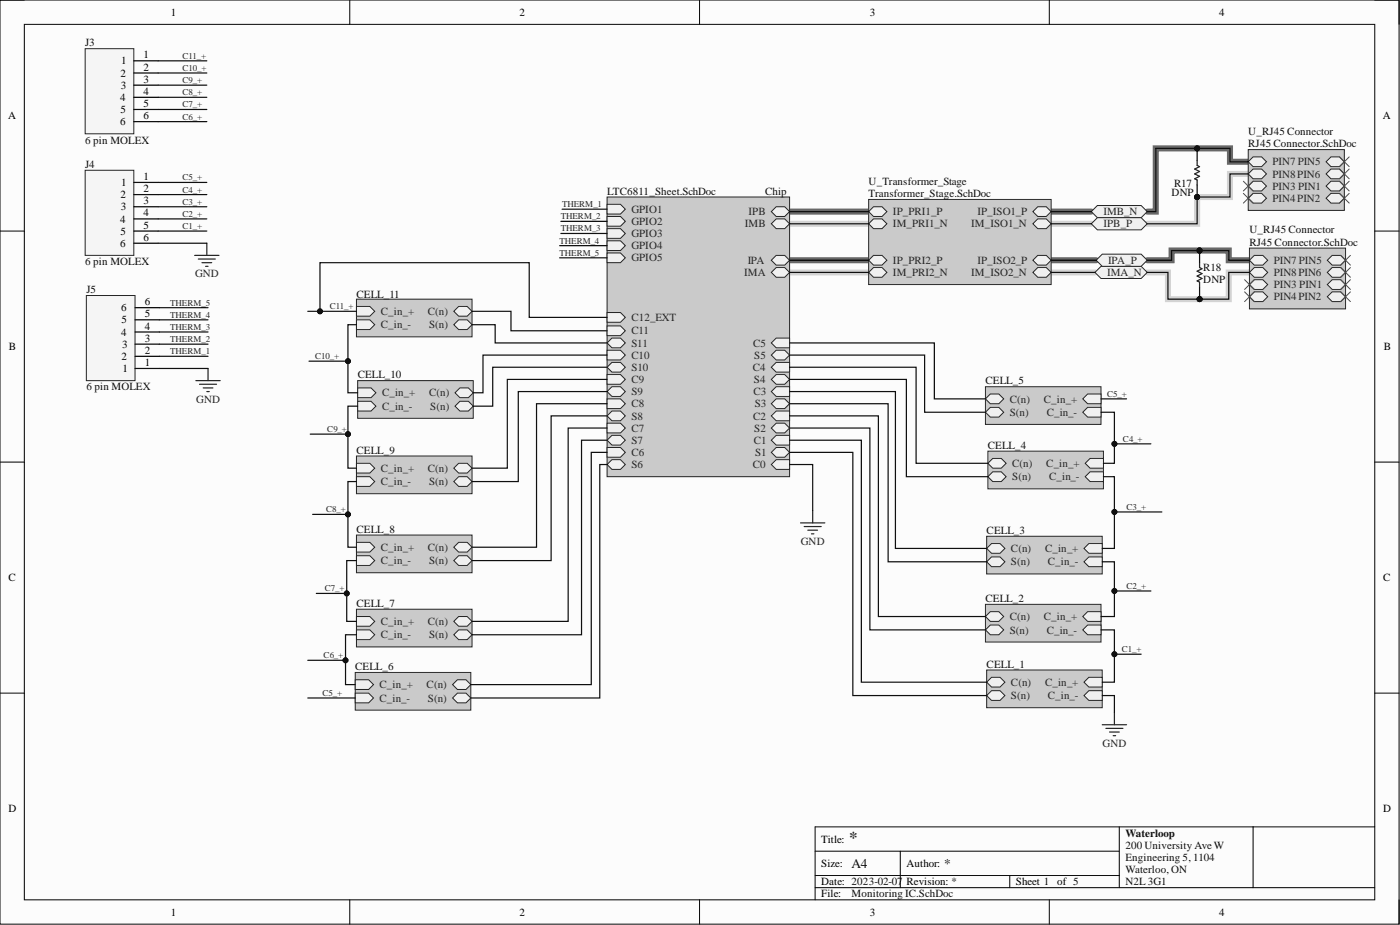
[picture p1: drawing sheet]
<svg xmlns="http://www.w3.org/2000/svg" width="292mm" height="193mm" viewBox="0 0 292 193" stroke-linecap="round" stroke-linejoin="round" font-family="sans-serif">
<defs><g id="words">
<text font-size="3.5" fill="#262626" x="177.2" y="175.8">*</text>
<g font-size="2.8" fill="#0e0e0e">
<text x="177.7" y="181">A4</text>
<text x="197" y="181">*</text>
</g>
<g font-size="2.3">
<text x="35.6" y="3.3">1</text>
<text x="108.4" y="3.3">2</text>
<text x="181.5" y="3.3">3</text>
<text x="254.3" y="3.3">4</text>
<text x="25.1" y="16">2</text>
<text x="25.3" y="13.5">1</text>
<text x="30" y="12.2">1</text>
<text x="30" y="14.7">2</text>
<text x="30" y="17.3">3</text>
<text x="25" y="21.1">4</text>
<text x="25.1" y="23.6">5</text>
<text x="25.2" y="18.5">3</text>
<text x="30" y="19.8">4</text>
<text x="30" y="22.3">5</text>
<text x="1.7" y="24.9">A</text>
<text x="25" y="26.1">6</text>
<text x="30" y="24.9">6</text>
<text x="288.5" y="24.9">A</text>
<text x="25.1" y="41.4">2</text>
<text x="25.3" y="38.8">1</text>
<text x="30" y="37.6">1</text>
<text x="30" y="40.1">2</text>
<text x="25" y="46.4">4</text>
<text x="25.2" y="43.9">3</text>
<text x="30" y="42.6">3</text>
<text x="30" y="45.2">4</text>
<text x="30" y="47.7">5</text>
<text x="25" y="51.5">6</text>
<text x="25.1" y="49">5</text>
<text x="30" y="50.2">6</text>
<text x="25.3" y="64.9">6</text>
<text x="30.2" y="63.7">6</text>
<text x="25.3" y="70">4</text>
<text x="25.4" y="67.5">5</text>
<text x="30.2" y="71.3">3</text>
<text x="30.2" y="68.8">4</text>
<text x="30.2" y="66.2">5</text>
<text x="1.9" y="73.1">B</text>
<text x="25.4" y="75.1">2</text>
<text x="25.5" y="72.6">3</text>
<text x="25.6" y="77.6">1</text>
<text x="30.2" y="76.4">1</text>
<text x="30.2" y="73.8">2</text>
<text x="288.7" y="73.1">B</text>
<text x="1.8" y="121.3">C</text>
<text x="288.6" y="121.3">C</text>
<text x="1.8" y="169.5">D</text>
<text x="288.6" y="169.5">D</text>
<text x="171.3" y="175.8">Title:</text>
<text x="171.3" y="180.9">Size:</text>
<text x="171.3" y="184.7">Date: 2023-02-07</text>
<text x="189.1" y="180.9">Author:</text>
<text x="189.1" y="184.7">Revision: *</text>
<text x="212" y="184.7">Sheet 1</text>
<text x="220.6" y="184.7">of 5</text>
<text x="35.6" y="191">1</text>
<text x="108.4" y="191">2</text>
<text x="171.3" y="187.2">File:</text>
<text x="181.5" y="191">3</text>
<text x="254.3" y="191">4</text>
</g>
<g font-size="2.3" fill="#0e0e0e">
<text x="17.8" y="9.6">J3</text>
<text x="17.8" y="29.9">6 pin MOLEX</text>
<text x="260.4" y="28.2">U_RJ45 Connector</text>
<text x="17.8" y="35">J4</text>
<text x="260.4" y="30.7">RJ45 Connector.SchDoc</text>
<text x="126.7" y="40.6">LTC6811_Sheet.SchDoc</text>
<text x="159.7" y="40.6">Chip</text>
<text x="181.2" y="38.6">U_Transformer_Stage</text>
<text x="181.2" y="41.1">Transformer_Stage.SchDoc</text>
<text x="244.4" y="40.8">DNP</text>
<text x="245" y="39.1">R17</text>
<text x="260.7" y="48.7">U_RJ45 Connector</text>
<text x="260.7" y="51.2">RJ45 Connector.SchDoc</text>
<text x="17.8" y="55.3">6 pin MOLEX</text>
<text x="251" y="59.1">DNP</text>
<text x="251" y="56.6">R18</text>
<text x="18" y="61.1">J5</text>
<text x="74.4" y="62.2">CELL_11</text>
<text x="18" y="81.4">6 pin MOLEX</text>
<text x="74.6" y="78.9">CELL_10</text>
<text x="205.6" y="80.2">CELL_5</text>
<text x="74.4" y="94.6">CELL_9</text>
<text x="206.1" y="93.6">CELL_4</text>
<text x="74.4" y="111.1">CELL_8</text>
<text x="205.9" y="111.4">CELL_3</text>
<text x="205.6" y="125.6">CELL_2</text>
<text x="74.4" y="126.6">CELL_7</text>
<text x="74.1" y="139.8">CELL_6</text>
<text x="205.9" y="139.3">CELL_1</text>
<text x="234.8" y="174.5">Waterloop</text>
<text x="234.8" y="177.1">200 University Ave W</text>
<text x="234.8" y="179.6">Engineering 5, 1104</text>
<text x="234.8" y="182.1">Waterloo, ON</text>
<text x="234.8" y="184.7">N2L3G1</text>
<text x="177.7" y="187.2">Monitoring IC.SchDoc</text>
</g>
<g font-size="2.3" fill="#262626">
<text x="265.5" y="34.5">PIN7 PIN5</text>
<text x="265.5" y="39.6">PIN3 PIN1</text>
<text x="265.5" y="37">PIN8PIN6</text>
<text x="131.7" y="44.4">GPIO1</text>
<text x="131.7" y="46.9">GPIO2</text>
<text x="155.4" y="47.4">IMB</text>
<text x="156.2" y="44.9">IPB</text>
<text x="186.3" y="44.9">IP_PRI1_P</text>
<text x="186.3" y="47.4">IM_PRI1_N</text>
<text x="202.6" y="47.4">IM_ISO1_N</text>
<text x="203.9" y="44.9">IP_ISO1_P</text>
<text x="230.2" y="44.9">IMB_N</text>
<text x="230.2" y="47.4">IPB_P</text>
<text x="265.5" y="42.1">PIN4PIN2</text>
<text x="131.7" y="49.5">GPIO3</text>
<text x="131.7" y="52">GPIO4</text>
<text x="40.7" y="57.8">GND</text>
<text x="131.7" y="54.5">GPIO5</text>
<text x="155.3" y="57.6">IMA</text>
<text x="156" y="55.1">IPA</text>
<text x="186.3" y="55.1">IP_PRI2_P</text>
<text x="186.3" y="57.6">IM_PRI2_N</text>
<text x="202.6" y="57.6">IM_ISO2_N</text>
<text x="203.9" y="55.1">IP_ISO2_P</text>
<text x="231" y="57.6">IMA_N</text>
<text x="231.2" y="55.1">IPA_P</text>
<text x="265.8" y="55.1">PIN7 PIN5</text>
<text x="265.8" y="57.6">PIN8PIN6</text>
<text x="79.5" y="65.7">C_in_+</text>
<text x="89.3" y="65.7">C(n)</text>
<text x="265.8" y="60.1">PIN3 PIN1</text>
<text x="265.8" y="62.7">PIN4PIN2</text>
<text x="79.5" y="68.5">C_in_-</text>
<text x="89.5" y="68.5">S(n)</text>
<text x="131.7" y="69.8">C11</text>
<text x="131.7" y="67">C12_EXT</text>
<text x="131.7" y="74.8">C10</text>
<text x="131.7" y="77.4">S10</text>
<text x="131.7" y="72.3">S11</text>
<text x="157" y="77.4">C4</text>
<text x="157.1" y="72.3">C5</text>
<text x="157.4" y="74.8">S5</text>
<text x="41" y="84">GND</text>
<text x="79.7" y="82.7">C_in_+</text>
<text x="89.5" y="82.7">C(n)</text>
<text x="131.7" y="79.9">C9</text>
<text x="131.7" y="82.4">S9</text>
<text x="157.2" y="82.4">C3</text>
<text x="157.3" y="79.9">S4</text>
<text x="210.7" y="84">C(n)</text>
<text x="217.8" y="84">C_in_+</text>
<text x="79.7" y="85.5">C_in_-</text>
<text x="89.8" y="85.5">S(n)</text>
<text x="131.7" y="85">C8</text>
<text x="131.7" y="87.5">S8</text>
<text x="157.1" y="87.5">C2</text>
<text x="157.5" y="85">S3</text>
<text x="210.7" y="86.8">S(n)</text>
<text x="218.4" y="86.8">C_in_-</text>
<text x="131.7" y="95.1">C6</text>
<text x="131.7" y="90.1">C7</text>
<text x="131.7" y="92.6">S7</text>
<text x="157.3" y="92.6">C1</text>
<text x="157.4" y="90.1">S2</text>
<text x="157.5" y="95.1">S1</text>
<text x="79.5" y="98.4">C_in_+</text>
<text x="79.5" y="101.2">C_in_-</text>
<text x="89.3" y="98.4">C(n)</text>
<text x="89.5" y="101.2">S(n)</text>
<text x="131.7" y="97.7">S6</text>
<text x="157" y="97.7">C0</text>
<text x="211.2" y="100.2">S(n)</text>
<text x="211.2" y="97.4">C(n)</text>
<text x="218.3" y="97.4">C_in_+</text>
<text x="218.9" y="100.2">C_in_-</text>
<text x="167.1" y="113.6">GND</text>
<text x="79.5" y="114.9">C_in_+</text>
<text x="79.5" y="117.7">C_in_-</text>
<text x="89.3" y="114.9">C(n)</text>
<text x="89.5" y="117.7">S(n)</text>
<text x="210.9" y="118">S(n)</text>
<text x="210.9" y="115.2">C(n)</text>
<text x="218" y="115.2">C_in_+</text>
<text x="218.6" y="118">C_in_-</text>
<text x="79.5" y="130.4">C_in_+</text>
<text x="89.3" y="130.4">C(n)</text>
<text x="210.7" y="129.4">C(n)</text>
<text x="217.8" y="129.4">C_in_+</text>
<text x="79.5" y="133.2">C_in_-</text>
<text x="89.5" y="133.2">S(n)</text>
<text x="210.7" y="132.2">S(n)</text>
<text x="218.4" y="132.2">C_in_-</text>
<text x="79.2" y="143.6">C_in_+</text>
<text x="89" y="143.6">C(n)</text>
<text x="210.9" y="143.1">C(n)</text>
<text x="218" y="143.1">C_in_+</text>
<text x="79.2" y="146.4">C_in_-</text>
<text x="89.3" y="146.4">S(n)</text>
<text x="210.9" y="145.9">S(n)</text>
<text x="218.6" y="145.9">C_in_-</text>
<text x="230.1" y="155.8">GND</text>
</g>
<g font-size="1.9" fill="#262626">
<text x="38.1" y="17.3">C9_+</text>
<text x="38.1" y="12.3">C11_+</text>
<text x="38.1" y="14.8">C10_+</text>
<text x="38.1" y="22.4">C7_+</text>
<text x="38.1" y="19.9">C8_+</text>
<text x="38.1" y="25">C6_+</text>
<text x="38.1" y="40.2">C4_+</text>
<text x="38.1" y="37.6">C5_+</text>
<text x="38.1" y="47.8">C1_+</text>
<text x="38.1" y="45.2">C2_+</text>
<text x="38.1" y="42.7">C3_+</text>
<text x="117" y="45.8">THERM_2</text>
<text x="117.3" y="43.2">THERM_1</text>
<text x="116.8" y="50.8">THERM_4</text>
<text x="116.8" y="53.4">THERM_5</text>
<text x="117" y="48.3">THERM_3</text>
<text x="35.5" y="63.8">THERM_5</text>
<text x="68.8" y="64.5">C11_+</text>
<text x="35.5" y="71.4">THERM_2</text>
<text x="35.5" y="68.8">THERM_3</text>
<text x="35.5" y="66.3">THERM_4</text>
<text x="35.5" y="73.9">THERM_1</text>
<text x="65.7" y="74.9">C10_+</text>
<text x="231" y="82.8">C5_+</text>
<text x="68.3" y="90.1">C9_+</text>
<text x="234.3" y="92.2">C4_+</text>
<text x="68" y="106.9">C8_+</text>
<text x="235.1" y="106.4">C3_+</text>
<text x="67.8" y="123.4">C7_+</text>
<text x="235.1" y="122.9">C2_+</text>
<text x="67.5" y="137.3">C6_+</text>
<text x="234" y="136.1">C1_+</text>
<text x="67.3" y="145.2">C5_+</text>
</g>
</g></defs>
<path d="M0 0h291.9v192.8h-291.9z" fill-rule="evenodd" fill="#fcfcfc"/>
<path d="M0 0h291.9v192.8h-291.9z" fill="none" stroke="#000" stroke-width=".21"/>
<path d="M5.1 5.1h281.7v182.6h-281.7z" fill-rule="evenodd" fill="#fcfcfc"/>
<g fill="none" stroke="#000" stroke-width=".21">
<path d="M0 0h5.1M5.1 5.1h281.7v182.6h-281.7zM73 0v5.1M146 0v5.1M218.9 0v5.1M286.8 0h5.1v5.1M0 48.2h5.1M286.8 48.2h5.1M0 96.4h5.1M286.8 96.4h5.1M0 144.6h5.1M286.8 144.6h5.1"/>
<path d="M170.1 177.6h63.4M187.8 177.6v7.6M233.5 172.5v12.7M261.4 172.5v12.7M286.8 172.5h-116.7v15.2M73 187.7v5.1M146 187.7v5.1M170.1 185.2h116.7M170.1 182.6h63.4M210.7 182.6v2.6M218.9 187.7v5.1M291.9 187.7v5.1"/>
</g>
<path d="M260.4 36.3h-3.8v4.8h-6.8v5.6h-10.4M164.7 46.7h16.5M164.7 56.8h16.5M219.3 46.7h8.4M219.3 56.8h9.2M239.4 56.8h4.3v5.6h12.7v-5.6h4.3" fill="none" stroke="#d3d3d3" stroke-width="1.3"/>
<path d="M260.4 33.7h-3.8v-2.7h-15.5v13.1h-1.7M164.7 54.3h16.5M164.7 44.1h16.5M219.3 54.3h9.4M219.3 44.1h8.4M239.4 54.3h5v-2h12v2h4.3" fill="none" stroke="#686868" stroke-width="1.3"/>
<path d="M126.7 41.1h38v58.3h-38z" fill-rule="evenodd" fill="#cacaca"/>
<path d="M126.7 41.1h38v58.3h-38z" fill="none" stroke="#262626" stroke-width=".21"/>
<path d="M160.9 44.1l1-1h1.8l1 1-1 1.1h-1.8z" fill-rule="evenodd" fill="#f0f0f0"/>
<path d="M160.9 44.1l1-1h1.8l1 1-1 1.1h-1.8z" fill="none" stroke="#262626" stroke-width=".21"/>
<path d="M160.9 46.7l1-1h1.8l1 1-1 1h-1.8z" fill-rule="evenodd" fill="#f0f0f0"/>
<path d="M160.9 46.7l1-1h1.8l1 1-1 1h-1.8z" fill="none" stroke="#262626" stroke-width=".21"/>
<path d="M160.9 54.3l1-1h1.8l1 1-1 1h-1.8z" fill-rule="evenodd" fill="#f0f0f0"/>
<path d="M160.9 54.3l1-1h1.8l1 1-1 1h-1.8z" fill="none" stroke="#262626" stroke-width=".21"/>
<path d="M160.9 56.8l1-1h1.8l1 1-1 1h-1.8z" fill-rule="evenodd" fill="#f0f0f0"/>
<path d="M160.9 56.8l1-1h1.8l1 1-1 1h-1.8z" fill="none" stroke="#262626" stroke-width=".21"/>
<path d="M160.9 96.9l1-1h2.8v2h-2.8z" fill-rule="evenodd" fill="#f0f0f0"/>
<path d="M160.9 96.9l1-1h2.8v2h-2.8z" fill="none" stroke="#262626" stroke-width=".21"/>
<path d="M160.9 91.8l1-1h2.8v2h-2.8z" fill-rule="evenodd" fill="#f0f0f0"/>
<path d="M160.9 91.8l1-1h2.8v2h-2.8z" fill="none" stroke="#262626" stroke-width=".21"/>
<path d="M160.9 86.8l1-1.1h2.8v2.1h-2.8z" fill-rule="evenodd" fill="#f0f0f0"/>
<path d="M160.9 86.8l1-1.1h2.8v2.1h-2.8z" fill="none" stroke="#262626" stroke-width=".21"/>
<path d="M160.9 81.7l1-1h2.8v2h-2.8z" fill-rule="evenodd" fill="#f0f0f0"/>
<path d="M160.9 81.7l1-1h2.8v2h-2.8z" fill="none" stroke="#262626" stroke-width=".21"/>
<path d="M160.9 76.6l1-1h2.8v2h-2.8z" fill-rule="evenodd" fill="#f0f0f0"/>
<path d="M160.9 76.6l1-1h2.8v2h-2.8z" fill="none" stroke="#262626" stroke-width=".21"/>
<path d="M160.9 71.5l1-1h2.8v2.1h-2.8z" fill-rule="evenodd" fill="#f0f0f0"/>
<path d="M160.9 71.5l1-1h2.8v2.1h-2.8z" fill="none" stroke="#262626" stroke-width=".21"/>
<path d="M126.7 93.4h2.8l1 1-1 1h-2.8z" fill-rule="evenodd" fill="#f0f0f0"/>
<path d="M126.7 93.4h2.8l1 1-1 1h-2.8z" fill="none" stroke="#262626" stroke-width=".21"/>
<path d="M126.7 88.3h2.8l1 1-1 1h-2.8z" fill-rule="evenodd" fill="#f0f0f0"/>
<path d="M126.7 88.3h2.8l1 1-1 1h-2.8z" fill="none" stroke="#262626" stroke-width=".21"/>
<path d="M126.7 83.2h2.8l1 1-1 1h-2.8z" fill-rule="evenodd" fill="#f0f0f0"/>
<path d="M126.7 83.2h2.8l1 1-1 1h-2.8z" fill="none" stroke="#262626" stroke-width=".21"/>
<path d="M126.7 78.1h2.8l1 1.1-1 1h-2.8z" fill-rule="evenodd" fill="#f0f0f0"/>
<path d="M126.7 78.1h2.8l1 1.1-1 1h-2.8z" fill="none" stroke="#262626" stroke-width=".21"/>
<path d="M126.7 73.1h2.8l1 1-1 1h-2.8z" fill-rule="evenodd" fill="#f0f0f0"/>
<path d="M126.7 73.1h2.8l1 1-1 1h-2.8z" fill="none" stroke="#262626" stroke-width=".21"/>
<path d="M126.7 68h2.8l1 1-1 1h-2.8z" fill-rule="evenodd" fill="#f0f0f0"/>
<path d="M126.7 68h2.8l1 1-1 1h-2.8z" fill="none" stroke="#262626" stroke-width=".21"/>
<path d="M160.9 94.4l1-1h1.8l1 1-1 1h-1.8z" fill-rule="evenodd" fill="#f0f0f0"/>
<path d="M160.9 94.4l1-1h1.8l1 1-1 1h-1.8z" fill="none" stroke="#262626" stroke-width=".21"/>
<path d="M160.9 89.3l1-1h1.8l1 1-1 1h-1.8z" fill-rule="evenodd" fill="#f0f0f0"/>
<path d="M160.9 89.3l1-1h1.8l1 1-1 1h-1.8z" fill="none" stroke="#262626" stroke-width=".21"/>
<path d="M160.9 84.2l1-1h1.8l1 1-1 1h-1.8z" fill-rule="evenodd" fill="#f0f0f0"/>
<path d="M160.9 84.2l1-1h1.8l1 1-1 1h-1.8z" fill="none" stroke="#262626" stroke-width=".21"/>
<path d="M160.9 79.2l1-1.1h1.8l1 1.1-1 1h-1.8z" fill-rule="evenodd" fill="#f0f0f0"/>
<path d="M160.9 79.2l1-1.1h1.8l1 1.1-1 1h-1.8z" fill="none" stroke="#262626" stroke-width=".21"/>
<path d="M160.9 74.1l1-1h1.8l1 1-1 1h-1.8z" fill-rule="evenodd" fill="#f0f0f0"/>
<path d="M160.9 74.1l1-1h1.8l1 1-1 1h-1.8z" fill="none" stroke="#262626" stroke-width=".21"/>
<path d="M126.7 96.9l1-1h1.8l1 1-1 1h-1.8z" fill-rule="evenodd" fill="#f0f0f0"/>
<path d="M126.7 96.9l1-1h1.8l1 1-1 1h-1.8z" fill="none" stroke="#262626" stroke-width=".21"/>
<path d="M126.7 91.8l1-1h1.8l1 1-1 1h-1.8z" fill-rule="evenodd" fill="#f0f0f0"/>
<path d="M126.7 91.8l1-1h1.8l1 1-1 1h-1.8z" fill="none" stroke="#262626" stroke-width=".21"/>
<path d="M126.7 86.8l1-1.1h1.8l1 1.1-1 1h-1.8z" fill-rule="evenodd" fill="#f0f0f0"/>
<path d="M126.7 86.8l1-1.1h1.8l1 1.1-1 1h-1.8z" fill="none" stroke="#262626" stroke-width=".21"/>
<path d="M126.7 81.7l1-1h1.8l1 1-1 1h-1.8z" fill-rule="evenodd" fill="#f0f0f0"/>
<path d="M126.7 81.7l1-1h1.8l1 1-1 1h-1.8z" fill="none" stroke="#262626" stroke-width=".21"/>
<path d="M126.7 76.6l1-1h1.8l1 1-1 1h-1.8z" fill-rule="evenodd" fill="#f0f0f0"/>
<path d="M126.7 76.6l1-1h1.8l1 1-1 1h-1.8z" fill="none" stroke="#262626" stroke-width=".21"/>
<path d="M126.7 71.5l1-1h1.8l1 1-1 1.1h-1.8z" fill-rule="evenodd" fill="#f0f0f0"/>
<path d="M126.7 71.5l1-1h1.8l1 1-1 1.1h-1.8z" fill="none" stroke="#262626" stroke-width=".21"/>
<path d="M126.7 42.6h2.8l1 1-1 1.1h-2.8z" fill-rule="evenodd" fill="#f0f0f0"/>
<path d="M126.7 42.6h2.8l1 1-1 1.1h-2.8z" fill="none" stroke="#262626" stroke-width=".21"/>
<path d="M126.7 45.2h2.8l1 1-1 1h-2.8z" fill-rule="evenodd" fill="#f0f0f0"/>
<path d="M126.7 45.2h2.8l1 1-1 1h-2.8z" fill="none" stroke="#262626" stroke-width=".21"/>
<path d="M126.7 47.7h2.8l1 1-1 1h-2.8z" fill-rule="evenodd" fill="#f0f0f0"/>
<path d="M126.7 47.7h2.8l1 1-1 1h-2.8z" fill="none" stroke="#262626" stroke-width=".21"/>
<path d="M126.7 50.2h2.8l1 1-1 1.1h-2.8z" fill-rule="evenodd" fill="#f0f0f0"/>
<path d="M126.7 50.2h2.8l1 1-1 1.1h-2.8z" fill="none" stroke="#262626" stroke-width=".21"/>
<path d="M126.7 52.8h2.8l1 1-1 1h-2.8z" fill-rule="evenodd" fill="#f0f0f0"/>
<path d="M126.7 52.8h2.8l1 1-1 1h-2.8z" fill="none" stroke="#262626" stroke-width=".21"/>
<path d="M126.7 65.2h2.8l1 1-1 1h-2.8z" fill-rule="evenodd" fill="#f0f0f0"/>
<path d="M126.7 65.2h2.8l1 1-1 1h-2.8z" fill="none" stroke="#262626" stroke-width=".21"/>
<path d="M228.5 56.8l1.2-1.2h8.4l1.3 1.2-1.3 1.3h-8.4z" fill-rule="evenodd" fill="#f0f0f0"/>
<path d="M228.5 56.8l1.2-1.2h8.4l1.3 1.2-1.3 1.3h-8.4z" fill="none" stroke="#262626" stroke-width=".21"/>
<path d="M228.7 54.3l1.3-1.3h8.1l1.3 1.3-1.3 1.3h-8.1z" fill-rule="evenodd" fill="#f0f0f0"/>
<path d="M228.7 54.3l1.3-1.3h8.1l1.3 1.3-1.3 1.3h-8.1z" fill="none" stroke="#262626" stroke-width=".21"/>
<path d="M40.6 53.3h5.1M41.4 54h3.5M42.1 54.8h2.1M42.9 55.6h.5M43.2 50.7v2.6M40.9 79.4h5M43.4 76.9v2.5M41.6 80.2h3.6M42.4 80.9h2M43.2 81.7h.5" fill="none" stroke="#262626" stroke-width=".25"/>
<path d="M227.7 44.1l1.3-1.2h9.1l1.3 1.2-1.3 1.3h-9.1z" fill-rule="evenodd" fill="#f0f0f0"/>
<path d="M227.7 44.1l1.3-1.2h9.1l1.3 1.2-1.3 1.3h-9.1z" fill="none" stroke="#262626" stroke-width=".21"/>
<path d="M227.7 46.7l1.3-1.3h9.1l1.3 1.3-1.3 1.3h-9.1z" fill-rule="evenodd" fill="#f0f0f0"/>
<path d="M227.7 46.7l1.3-1.3h9.1l1.3 1.3-1.3 1.3h-9.1z" fill="none" stroke="#262626" stroke-width=".21"/>
<path d="M18 61.6h10.2v17.8h-10.2z" fill-rule="evenodd" fill="#f5f5f5"/>
<path d="M18 61.6h10.2v17.8h-10.2z" fill="none" stroke="#262626" stroke-width=".21"/>
<path d="M28.2 76.9h5.1M28.2 74.3h5.1M28.2 71.8h5.1M28.2 69.3h5.1M28.2 66.7h5.1M28.2 64.2h5.1" fill="none" stroke="#000" stroke-width=".25"/>
<path d="M17.8 35.5h10.1v17.8h-10.1z" fill-rule="evenodd" fill="#f5f5f5"/>
<path d="M17.8 35.5h10.1v17.8h-10.1z" fill="none" stroke="#262626" stroke-width=".21"/>
<path d="M27.9 38.1h5.1M27.9 40.6h5.1M27.9 43.1h5.1M27.9 45.7h5.1M27.9 48.2h5.1M27.9 50.7h5.1" fill="none" stroke="#000" stroke-width=".25"/>
<path d="M17.8 10.2h10.1v17.7h-10.1z" fill-rule="evenodd" fill="#f5f5f5"/>
<path d="M17.8 10.2h10.1v17.7h-10.1z" fill="none" stroke="#262626" stroke-width=".21"/>
<path d="M27.9 12.7h5.1M27.9 15.2h5.1M27.9 17.8h5.1M27.9 20.3h5.1M27.9 22.8h5.1M27.9 25.4h5.1" fill="none" stroke="#000" stroke-width=".25"/>
<path d="M260.7 51.8h20v12.6h-20z" fill-rule="evenodd" fill="#cacaca"/>
<path d="M260.7 51.8h20v12.6h-20z" fill="none" stroke="#262626" stroke-width=".21"/>
<path d="M276.9 59.4l1-1h1.8l1 1-1 1h-1.8z" fill-rule="evenodd" fill="#f0f0f0"/>
<path d="M276.9 59.4l1-1h1.8l1 1-1 1h-1.8z" fill="none" stroke="#262626" stroke-width=".21"/>
<path d="M276.9 61.9l1-1h1.8l1 1-1 1h-1.8z" fill-rule="evenodd" fill="#f0f0f0"/>
<path d="M276.9 61.9l1-1h1.8l1 1-1 1h-1.8z" fill="none" stroke="#262626" stroke-width=".21"/>
<path d="M260.7 59.4l1-1h1.8l1 1-1 1h-1.8z" fill-rule="evenodd" fill="#f0f0f0"/>
<path d="M260.7 59.4l1-1h1.8l1 1-1 1h-1.8z" fill="none" stroke="#262626" stroke-width=".21"/>
<path d="M260.7 61.9l1-1h1.8l1 1-1 1h-1.8z" fill-rule="evenodd" fill="#f0f0f0"/>
<path d="M260.7 61.9l1-1h1.8l1 1-1 1h-1.8z" fill="none" stroke="#262626" stroke-width=".21"/>
<path d="M276.9 54.3l1-1h1.8l1 1-1 1h-1.8z" fill-rule="evenodd" fill="#f0f0f0"/>
<path d="M276.9 54.3l1-1h1.8l1 1-1 1h-1.8z" fill="none" stroke="#262626" stroke-width=".21"/>
<path d="M276.9 56.8l1-1h1.8l1 1-1 1h-1.8z" fill-rule="evenodd" fill="#f0f0f0"/>
<path d="M276.9 56.8l1-1h1.8l1 1-1 1h-1.8z" fill="none" stroke="#262626" stroke-width=".21"/>
<path d="M260.7 54.3l1-1h1.8l1 1-1 1h-1.8z" fill-rule="evenodd" fill="#f0f0f0"/>
<path d="M260.7 54.3l1-1h1.8l1 1-1 1h-1.8z" fill="none" stroke="#262626" stroke-width=".21"/>
<path d="M260.7 56.8l1-1h1.8l1 1-1 1h-1.8z" fill-rule="evenodd" fill="#f0f0f0"/>
<path d="M260.7 56.8l1-1h1.8l1 1-1 1h-1.8z" fill="none" stroke="#262626" stroke-width=".21"/>
<path d="M259.7 58.4l2 2M261.7 58.4l-2 2M279.7 58.4l2.1 2M279.7 53.3l2.1 2M279.7 55.8l2.1 2M281.8 58.4l-2.1 2M281.8 53.3l-2.1 2M281.8 55.8l-2.1 2M279.7 60.9l2.1 2M281.8 60.9l-2.1 2" fill="none" stroke="#4c4c4c" stroke-width=".21"/>
<circle cx="249.8" cy="31" r=".51" fill="#0e0e0e"/>
<circle cx="249.8" cy="31" r=".51" fill="none" stroke="#0e0e0e" stroke-width=".21"/>
<circle cx="249.8" cy="41.1" r=".51" fill="#0e0e0e"/>
<circle cx="249.8" cy="41.1" r=".51" fill="none" stroke="#0e0e0e" stroke-width=".21"/>
<path d="M249.8 31v2.5" fill="none" stroke="#000" stroke-width=".25"/>
<circle cx="249.8" cy="31" r=".51" fill="#0e0e0e"/>
<circle cx="249.8" cy="31" r=".51" fill="none" stroke="#0e0e0e" stroke-width=".21"/>
<path d="M249.8 38.6v2.5" fill="none" stroke="#000" stroke-width=".25"/>
<circle cx="249.8" cy="41.1" r=".51" fill="#0e0e0e"/>
<circle cx="249.8" cy="41.1" r=".51" fill="none" stroke="#0e0e0e" stroke-width=".21"/>
<path d="M249.8 33.5v1l.5 .3-1 .5 1 .5-1 .5 1 .5-1 .5 .5 .3v1" fill="none" stroke="#1c1c1c" stroke-width=".25"/>
<path d="M74.4 62.4h24.1v7.9h-24.1z" fill-rule="evenodd" fill="#cacaca"/>
<path d="M74.4 62.4h24.1v7.9h-24.1z" fill="none" stroke="#262626" stroke-width=".21"/>
<path d="M94.7 67.7l1-1h1.8l1 1-1 1.1h-1.8z" fill-rule="evenodd" fill="#f0f0f0"/>
<path d="M94.7 67.7l1-1h1.8l1 1-1 1.1h-1.8z" fill="none" stroke="#262626" stroke-width=".21"/>
<path d="M94.7 64.9l1-1h1.8l1 1-1 1.1h-1.8z" fill-rule="evenodd" fill="#f0f0f0"/>
<path d="M94.7 64.9l1-1h1.8l1 1-1 1.1h-1.8z" fill="none" stroke="#262626" stroke-width=".21"/>
<path d="M74.4 63.9h2.8l1 1-1 1.1h-2.8z" fill-rule="evenodd" fill="#f0f0f0"/>
<path d="M74.4 63.9h2.8l1 1-1 1.1h-2.8z" fill="none" stroke="#262626" stroke-width=".21"/>
<path d="M74.4 66.7h2.8l1 1-1 1.1h-2.8z" fill-rule="evenodd" fill="#f0f0f0"/>
<path d="M74.4 66.7h2.8l1 1-1 1.1h-2.8z" fill="none" stroke="#262626" stroke-width=".21"/>
<path d="M230 151.2h5.1M230.7 152h3.6M231.5 152.7h2M232.3 153.5h.5M232.5 148.7v2.5" fill="none" stroke="#262626" stroke-width=".25"/>
<path d="M259.7 60.9l2 2M261.7 60.9l-2 2" fill="none" stroke="#4c4c4c" stroke-width=".21"/>
<path d="M74.6 79.4h24.1v7.9h-24.1z" fill-rule="evenodd" fill="#cacaca"/>
<path d="M74.6 79.4h24.1v7.9h-24.1z" fill="none" stroke="#262626" stroke-width=".21"/>
<path d="M94.9 84.7l1-1h1.8l1 1-1 1h-1.8z" fill-rule="evenodd" fill="#f0f0f0"/>
<path d="M94.9 84.7l1-1h1.8l1 1-1 1h-1.8z" fill="none" stroke="#262626" stroke-width=".21"/>
<path d="M94.9 81.9l1-1h1.8l1 1-1 1.1h-1.8z" fill-rule="evenodd" fill="#f0f0f0"/>
<path d="M94.9 81.9l1-1h1.8l1 1-1 1.1h-1.8z" fill="none" stroke="#262626" stroke-width=".21"/>
<path d="M74.6 80.9h2.8l1 1-1 1.1h-2.8z" fill-rule="evenodd" fill="#f0f0f0"/>
<path d="M74.6 80.9h2.8l1 1-1 1.1h-2.8z" fill="none" stroke="#262626" stroke-width=".21"/>
<path d="M74.6 83.7h2.8l1 1-1 1h-2.8z" fill-rule="evenodd" fill="#f0f0f0"/>
<path d="M74.6 83.7h2.8l1 1-1 1h-2.8z" fill="none" stroke="#262626" stroke-width=".21"/>
<path d="M74.4 95.1h24.1v7.9h-24.1z" fill-rule="evenodd" fill="#cacaca"/>
<path d="M74.4 95.1h24.1v7.9h-24.1z" fill="none" stroke="#262626" stroke-width=".21"/>
<path d="M94.7 100.5l1-1.1h1.8l1 1.1-1 1h-1.8z" fill-rule="evenodd" fill="#f0f0f0"/>
<path d="M94.7 100.5l1-1.1h1.8l1 1.1-1 1h-1.8z" fill="none" stroke="#262626" stroke-width=".21"/>
<path d="M94.7 97.7l1-1h1.8l1 1-1 1h-1.8z" fill-rule="evenodd" fill="#f0f0f0"/>
<path d="M94.7 97.7l1-1h1.8l1 1-1 1h-1.8z" fill="none" stroke="#262626" stroke-width=".21"/>
<path d="M74.4 96.7h2.8l1 1-1 1h-2.8z" fill-rule="evenodd" fill="#f0f0f0"/>
<path d="M74.4 96.7h2.8l1 1-1 1h-2.8z" fill="none" stroke="#262626" stroke-width=".21"/>
<path d="M74.4 99.4h2.8l1 1.1-1 1h-2.8z" fill-rule="evenodd" fill="#f0f0f0"/>
<path d="M74.4 99.4h2.8l1 1.1-1 1h-2.8z" fill="none" stroke="#262626" stroke-width=".21"/>
<path d="M74.4 111.6h24.1v7.9h-24.1z" fill-rule="evenodd" fill="#cacaca"/>
<path d="M74.4 111.6h24.1v7.9h-24.1z" fill="none" stroke="#262626" stroke-width=".21"/>
<path d="M94.7 116.9l1-1h1.8l1 1-1 1.1h-1.8z" fill-rule="evenodd" fill="#f0f0f0"/>
<path d="M94.7 116.9l1-1h1.8l1 1-1 1.1h-1.8z" fill="none" stroke="#262626" stroke-width=".21"/>
<path d="M94.7 114.2l1-1.1h1.8l1 1.1-1 1h-1.8z" fill-rule="evenodd" fill="#f0f0f0"/>
<path d="M94.7 114.2l1-1.1h1.8l1 1.1-1 1h-1.8z" fill="none" stroke="#262626" stroke-width=".21"/>
<path d="M74.4 113.1h2.8l1 1.1-1 1h-2.8z" fill-rule="evenodd" fill="#f0f0f0"/>
<path d="M74.4 113.1h2.8l1 1.1-1 1h-2.8z" fill="none" stroke="#262626" stroke-width=".21"/>
<path d="M74.4 115.9h2.8l1 1-1 1.1h-2.8z" fill-rule="evenodd" fill="#f0f0f0"/>
<path d="M74.4 115.9h2.8l1 1-1 1.1h-2.8z" fill="none" stroke="#262626" stroke-width=".21"/>
<path d="M74.4 127.1h24.1v7.9h-24.1z" fill-rule="evenodd" fill="#cacaca"/>
<path d="M74.4 127.1h24.1v7.9h-24.1z" fill="none" stroke="#262626" stroke-width=".21"/>
<path d="M94.7 132.4l1-1h1.8l1 1-1 1h-1.8z" fill-rule="evenodd" fill="#f0f0f0"/>
<path d="M94.7 132.4l1-1h1.8l1 1-1 1h-1.8z" fill="none" stroke="#262626" stroke-width=".21"/>
<path d="M94.7 129.6l1-1h1.8l1 1-1 1h-1.8z" fill-rule="evenodd" fill="#f0f0f0"/>
<path d="M94.7 129.6l1-1h1.8l1 1-1 1h-1.8z" fill="none" stroke="#262626" stroke-width=".21"/>
<path d="M74.4 128.6h2.8l1 1-1 1h-2.8z" fill-rule="evenodd" fill="#f0f0f0"/>
<path d="M74.4 128.6h2.8l1 1-1 1h-2.8z" fill="none" stroke="#262626" stroke-width=".21"/>
<path d="M74.4 131.4h2.8l1 1-1 1h-2.8z" fill-rule="evenodd" fill="#f0f0f0"/>
<path d="M74.4 131.4h2.8l1 1-1 1h-2.8z" fill="none" stroke="#262626" stroke-width=".21"/>
<path d="M205.6 80.7h24.1v7.8h-24.1z" fill-rule="evenodd" fill="#cacaca"/>
<path d="M205.6 80.7h24.1v7.8h-24.1z" fill="none" stroke="#262626" stroke-width=".21"/>
<path d="M205.6 86l1-1h1.8l1 1-1 1h-1.8z" fill-rule="evenodd" fill="#f0f0f0"/>
<path d="M205.6 86l1-1h1.8l1 1-1 1h-1.8z" fill="none" stroke="#262626" stroke-width=".21"/>
<path d="M205.6 83.2l1-1h1.8l1 1-1 1h-1.8z" fill-rule="evenodd" fill="#f0f0f0"/>
<path d="M205.6 83.2l1-1h1.8l1 1-1 1h-1.8z" fill="none" stroke="#262626" stroke-width=".21"/>
<path d="M225.9 83.2l1-1h2.8v2h-2.8z" fill-rule="evenodd" fill="#f0f0f0"/>
<path d="M225.9 83.2l1-1h2.8v2h-2.8z" fill="none" stroke="#262626" stroke-width=".21"/>
<path d="M225.9 86l1-1h2.8v2h-2.8z" fill-rule="evenodd" fill="#f0f0f0"/>
<path d="M225.9 86l1-1h2.8v2h-2.8z" fill="none" stroke="#262626" stroke-width=".21"/>
<path d="M206.1 94.1h24.1v7.9h-24.1z" fill-rule="evenodd" fill="#cacaca"/>
<path d="M206.1 94.1h24.1v7.9h-24.1z" fill="none" stroke="#262626" stroke-width=".21"/>
<path d="M206.1 99.4l1-1h1.8l1 1-1 1.1h-1.8z" fill-rule="evenodd" fill="#f0f0f0"/>
<path d="M206.1 99.4l1-1h1.8l1 1-1 1.1h-1.8z" fill="none" stroke="#262626" stroke-width=".21"/>
<path d="M206.1 96.7l1-1.1h1.8l1 1.1-1 1h-1.8z" fill-rule="evenodd" fill="#f0f0f0"/>
<path d="M206.1 96.7l1-1.1h1.8l1 1.1-1 1h-1.8z" fill="none" stroke="#262626" stroke-width=".21"/>
<path d="M226.4 96.7l1-1.1h2.8v2.1h-2.8z" fill-rule="evenodd" fill="#f0f0f0"/>
<path d="M226.4 96.7l1-1.1h2.8v2.1h-2.8z" fill="none" stroke="#262626" stroke-width=".21"/>
<path d="M226.4 99.4l1-1h2.8v2.1h-2.8z" fill-rule="evenodd" fill="#f0f0f0"/>
<path d="M226.4 99.4l1-1h2.8v2.1h-2.8z" fill="none" stroke="#262626" stroke-width=".21"/>
<path d="M205.9 111.9h24.1v7.8h-24.1z" fill-rule="evenodd" fill="#cacaca"/>
<path d="M205.9 111.9h24.1v7.8h-24.1z" fill="none" stroke="#262626" stroke-width=".21"/>
<path d="M205.9 117.2l1-1h1.8l1 1-1 1h-1.8z" fill-rule="evenodd" fill="#f0f0f0"/>
<path d="M205.9 117.2l1-1h1.8l1 1-1 1h-1.8z" fill="none" stroke="#262626" stroke-width=".21"/>
<path d="M205.9 114.4l1-1h1.8l1 1-1 1h-1.8z" fill-rule="evenodd" fill="#f0f0f0"/>
<path d="M205.9 114.4l1-1h1.8l1 1-1 1h-1.8z" fill="none" stroke="#262626" stroke-width=".21"/>
<path d="M226.2 114.4l1-1h2.8v2h-2.8z" fill-rule="evenodd" fill="#f0f0f0"/>
<path d="M226.2 114.4l1-1h2.8v2h-2.8z" fill="none" stroke="#262626" stroke-width=".21"/>
<path d="M226.2 117.2l1-1h2.8v2h-2.8z" fill-rule="evenodd" fill="#f0f0f0"/>
<path d="M226.2 117.2l1-1h2.8v2h-2.8z" fill="none" stroke="#262626" stroke-width=".21"/>
<path d="M205.6 126.1h24.1v7.8h-24.1z" fill-rule="evenodd" fill="#cacaca"/>
<path d="M205.6 126.1h24.1v7.8h-24.1z" fill="none" stroke="#262626" stroke-width=".21"/>
<path d="M205.6 131.4l1-1h1.8l1 1-1 1h-1.8z" fill-rule="evenodd" fill="#f0f0f0"/>
<path d="M205.6 131.4l1-1h1.8l1 1-1 1h-1.8z" fill="none" stroke="#262626" stroke-width=".21"/>
<path d="M205.6 128.6l1-1h1.8l1 1-1 1h-1.8z" fill-rule="evenodd" fill="#f0f0f0"/>
<path d="M205.6 128.6l1-1h1.8l1 1-1 1h-1.8z" fill="none" stroke="#262626" stroke-width=".21"/>
<path d="M225.9 128.6l1-1h2.8v2h-2.8z" fill-rule="evenodd" fill="#f0f0f0"/>
<path d="M225.9 128.6l1-1h2.8v2h-2.8z" fill="none" stroke="#262626" stroke-width=".21"/>
<path d="M225.9 131.4l1-1h2.8v2h-2.8z" fill-rule="evenodd" fill="#f0f0f0"/>
<path d="M225.9 131.4l1-1h2.8v2h-2.8z" fill="none" stroke="#262626" stroke-width=".21"/>
<path d="M205.9 139.8h24.1v7.8h-24.1z" fill-rule="evenodd" fill="#cacaca"/>
<path d="M205.9 139.8h24.1v7.8h-24.1z" fill="none" stroke="#262626" stroke-width=".21"/>
<path d="M205.9 145.1l1-1h1.8l1 1-1 1h-1.8z" fill-rule="evenodd" fill="#f0f0f0"/>
<path d="M205.9 145.1l1-1h1.8l1 1-1 1h-1.8z" fill="none" stroke="#262626" stroke-width=".21"/>
<path d="M205.9 142.3l1-1h1.8l1 1-1 1h-1.8z" fill-rule="evenodd" fill="#f0f0f0"/>
<path d="M205.9 142.3l1-1h1.8l1 1-1 1h-1.8z" fill="none" stroke="#262626" stroke-width=".21"/>
<path d="M226.2 142.3l1-1h2.8v2h-2.8z" fill-rule="evenodd" fill="#f0f0f0"/>
<path d="M226.2 142.3l1-1h2.8v2h-2.8z" fill="none" stroke="#262626" stroke-width=".21"/>
<path d="M226.2 145.1l1-1h2.8v2h-2.8z" fill-rule="evenodd" fill="#f0f0f0"/>
<path d="M226.2 145.1l1-1h2.8v2h-2.8z" fill="none" stroke="#262626" stroke-width=".21"/>
<path d="M74.1 140.3h24.1v7.8h-24.1z" fill-rule="evenodd" fill="#cacaca"/>
<path d="M74.1 140.3h24.1v7.8h-24.1z" fill="none" stroke="#262626" stroke-width=".21"/>
<path d="M94.4 145.6l1-1h1.8l1 1-1 1h-1.8z" fill-rule="evenodd" fill="#f0f0f0"/>
<path d="M94.4 145.6l1-1h1.8l1 1-1 1h-1.8z" fill="none" stroke="#262626" stroke-width=".21"/>
<path d="M94.4 142.8l1-1h1.8l1 1-1 1h-1.8z" fill-rule="evenodd" fill="#f0f0f0"/>
<path d="M94.4 142.8l1-1h1.8l1 1-1 1h-1.8z" fill="none" stroke="#262626" stroke-width=".21"/>
<path d="M74.1 141.8h2.8l1 1-1 1h-2.8z" fill-rule="evenodd" fill="#f0f0f0"/>
<path d="M74.1 141.8h2.8l1 1-1 1h-2.8z" fill="none" stroke="#262626" stroke-width=".21"/>
<path d="M74.1 144.6h2.8l1 1-1 1h-2.8z" fill-rule="evenodd" fill="#f0f0f0"/>
<path d="M74.1 144.6h2.8l1 1-1 1h-2.8z" fill="none" stroke="#262626" stroke-width=".21"/>
<path d="M167 109.1h5.1M167.8 109.8h3.5M168.5 110.6h2.1M169.3 111.4h.5M169.6 106.5v2.6" fill="none" stroke="#262626" stroke-width=".25"/>
<path d="M260.4 31.2h20.1v12.7h-20.1z" fill-rule="evenodd" fill="#cacaca"/>
<path d="M260.4 31.2h20.1v12.7h-20.1z" fill="none" stroke="#262626" stroke-width=".21"/>
<path d="M276.7 38.8l1-1h1.8l1 1-1 1h-1.8z" fill-rule="evenodd" fill="#f0f0f0"/>
<path d="M276.7 38.8l1-1h1.8l1 1-1 1h-1.8z" fill="none" stroke="#262626" stroke-width=".21"/>
<path d="M276.7 41.4l1-1.1h1.8l1 1.1-1 1h-1.8z" fill-rule="evenodd" fill="#f0f0f0"/>
<path d="M276.7 41.4l1-1.1h1.8l1 1.1-1 1h-1.8z" fill="none" stroke="#262626" stroke-width=".21"/>
<path d="M260.4 38.8l1-1h1.8l1 1-1 1h-1.8z" fill-rule="evenodd" fill="#f0f0f0"/>
<path d="M260.4 38.8l1-1h1.8l1 1-1 1h-1.8z" fill="none" stroke="#262626" stroke-width=".21"/>
<path d="M260.4 41.4l1-1.1h1.8l1 1.1-1 1h-1.8z" fill-rule="evenodd" fill="#f0f0f0"/>
<path d="M260.4 41.4l1-1.1h1.8l1 1.1-1 1h-1.8z" fill="none" stroke="#262626" stroke-width=".21"/>
<path d="M276.7 33.7l1-1h1.8l1 1-1 1.1h-1.8z" fill-rule="evenodd" fill="#f0f0f0"/>
<path d="M276.7 33.7l1-1h1.8l1 1-1 1.1h-1.8z" fill="none" stroke="#262626" stroke-width=".21"/>
<path d="M276.7 36.3l1-1h1.8l1 1-1 1h-1.8z" fill-rule="evenodd" fill="#f0f0f0"/>
<path d="M276.7 36.3l1-1h1.8l1 1-1 1h-1.8z" fill="none" stroke="#262626" stroke-width=".21"/>
<path d="M260.4 33.7l1-1h1.8l1 1-1 1.1h-1.8z" fill-rule="evenodd" fill="#f0f0f0"/>
<path d="M260.4 33.7l1-1h1.8l1 1-1 1.1h-1.8z" fill="none" stroke="#262626" stroke-width=".21"/>
<path d="M260.4 36.3l1-1h1.8l1 1-1 1h-1.8z" fill-rule="evenodd" fill="#f0f0f0"/>
<path d="M260.4 36.3l1-1h1.8l1 1-1 1h-1.8z" fill="none" stroke="#262626" stroke-width=".21"/>
<path d="M259.4 37.8l2 2M261.4 37.8l-2 2M279.5 37.8l2 2M279.5 32.7l2 2.1M279.5 35.3l2 2M281.5 37.8l-2 2M281.5 32.7l-2 2.1M281.5 35.3l-2 2M259.4 40.3l2 2.1M261.4 40.3l-2 2.1M279.5 40.3l2 2.1M281.5 40.3l-2 2.1" fill="none" stroke="#4c4c4c" stroke-width=".21"/>
<path d="M181.2 41.6h38.1v17.8h-38.1z" fill-rule="evenodd" fill="#cacaca"/>
<path d="M181.2 41.6h38.1v17.8h-38.1z" fill="none" stroke="#262626" stroke-width=".21"/>
<path d="M181.2 44.1l1.1-1h1.7l1 1-1 1.1h-1.7z" fill-rule="evenodd" fill="#f0f0f0"/>
<path d="M181.2 44.1l1.1-1h1.7l1 1-1 1.1h-1.7z" fill="none" stroke="#262626" stroke-width=".21"/>
<path d="M181.2 46.7l1.1-1h1.7l1 1-1 1h-1.7z" fill-rule="evenodd" fill="#f0f0f0"/>
<path d="M181.2 46.7l1.1-1h1.7l1 1-1 1h-1.7z" fill="none" stroke="#262626" stroke-width=".21"/>
<path d="M215.5 44.1l1-1h1.8l1 1-1 1.1h-1.8z" fill-rule="evenodd" fill="#f0f0f0"/>
<path d="M215.5 44.1l1-1h1.8l1 1-1 1.1h-1.8z" fill="none" stroke="#262626" stroke-width=".21"/>
<path d="M215.5 46.7l1-1h1.8l1 1-1 1h-1.8z" fill-rule="evenodd" fill="#f0f0f0"/>
<path d="M215.5 46.7l1-1h1.8l1 1-1 1h-1.8z" fill="none" stroke="#262626" stroke-width=".21"/>
<path d="M181.2 54.3l1.1-1h1.7l1 1-1 1h-1.7z" fill-rule="evenodd" fill="#f0f0f0"/>
<path d="M181.2 54.3l1.1-1h1.7l1 1-1 1h-1.7z" fill="none" stroke="#262626" stroke-width=".21"/>
<path d="M181.2 56.8l1.1-1h1.7l1 1-1 1h-1.7z" fill-rule="evenodd" fill="#f0f0f0"/>
<path d="M181.2 56.8l1.1-1h1.7l1 1-1 1h-1.7z" fill="none" stroke="#262626" stroke-width=".21"/>
<path d="M215.5 54.3l1-1h1.8l1 1-1 1h-1.8z" fill-rule="evenodd" fill="#f0f0f0"/>
<path d="M215.5 54.3l1-1h1.8l1 1-1 1h-1.8z" fill="none" stroke="#262626" stroke-width=".21"/>
<path d="M215.5 56.8l1-1h1.8l1 1-1 1h-1.8z" fill-rule="evenodd" fill="#f0f0f0"/>
<path d="M215.5 56.8l1-1h1.8l1 1-1 1h-1.8z" fill="none" stroke="#262626" stroke-width=".21"/>
<circle cx="250.3" cy="62.4" r=".51" fill="#0e0e0e"/>
<circle cx="250.3" cy="62.4" r=".51" fill="none" stroke="#0e0e0e" stroke-width=".21"/>
<circle cx="250.3" cy="52.3" r=".51" fill="#0e0e0e"/>
<circle cx="250.3" cy="52.3" r=".51" fill="none" stroke="#0e0e0e" stroke-width=".21"/>
<path d="M250.3 59.9v2.5" fill="none" stroke="#000" stroke-width=".25"/>
<circle cx="250.3" cy="62.4" r=".51" fill="#0e0e0e"/>
<circle cx="250.3" cy="62.4" r=".51" fill="none" stroke="#0e0e0e" stroke-width=".21"/>
<path d="M250.3 52.3v2.5" fill="none" stroke="#000" stroke-width=".25"/>
<circle cx="250.3" cy="52.3" r=".51" fill="#0e0e0e"/>
<circle cx="250.3" cy="52.3" r=".51" fill="none" stroke="#0e0e0e" stroke-width=".21"/>
<path d="M250.3 54.8v1l.5 .3-1 .5 1 .5-1 .5 1 .5-1 .5 .5 .3v1" fill="none" stroke="#1c1c1c" stroke-width=".25"/>
<g fill="none" stroke="#0e0e0e" stroke-width=".25">
<path d="M33 17.8h10.2M33 15.2h10.2M33 12.7h10.2M33 38.1h10.2M33 25.4h10.2M33 22.8h10.2M33 20.3h10.2M33 50.7h10.2M33 48.2h10.2M33 45.7h10.2M33 43.1h10.2M33 40.6h10.2"/>
<path d="M116.8 51.2h9.9M116.8 53.8h9.9M117 46.2h9.7M117 48.7h9.7M117.3 43.6h9.4M164.7 46.7h16.5M164.7 56.8h16.5M164.7 54.3h16.5M164.7 44.1h16.5M219.3 46.7h8.4M219.3 56.8h9.2M219.3 54.3h9.4"/>
<path d="M33.3 76.9h10.1M33.3 74.3h10.1M33.3 71.8h10.1M33.3 69.3h10.1M33.3 66.7h10.1M33.3 64.2h10.1M74.6 84.7h-2v13h1.8"/>
</g>
<circle cx="72.6" cy="90.6" r=".51" fill="#0e0e0e"/>
<circle cx="72.6" cy="90.6" r=".51" fill="none" stroke="#0e0e0e" stroke-width=".21"/>
<path d="M74.4 116.9h-2.1v12.7h2.1" fill="none" stroke="#0e0e0e" stroke-width=".25"/>
<circle cx="72.3" cy="123.8" r=".51" fill="#0e0e0e"/>
<circle cx="72.3" cy="123.8" r=".51" fill="none" stroke="#0e0e0e" stroke-width=".21"/>
<path d="M229.7 83.2h5.4M232.5 136.5h5.6M230 145.1h2.5v3.6" fill="none" stroke="#0e0e0e" stroke-width=".25"/>
<circle cx="232.5" cy="136.5" r=".51" fill="#0e0e0e"/>
<circle cx="232.5" cy="136.5" r=".51" fill="none" stroke="#0e0e0e" stroke-width=".21"/>
<path d="M66 123.8h6.3" fill="none" stroke="#0e0e0e" stroke-width=".25"/>
<circle cx="72.3" cy="123.8" r=".51" fill="#0e0e0e"/>
<circle cx="72.3" cy="123.8" r=".51" fill="none" stroke="#0e0e0e" stroke-width=".21"/>
<path d="M65.2 107.3h7.4" fill="none" stroke="#0e0e0e" stroke-width=".25"/>
<circle cx="72.6" cy="107.3" r=".51" fill="#0e0e0e"/>
<circle cx="72.6" cy="107.3" r=".51" fill="none" stroke="#0e0e0e" stroke-width=".21"/>
<path d="M64.7 90.6h7.9" fill="none" stroke="#0e0e0e" stroke-width=".25"/>
<circle cx="72.6" cy="90.6" r=".51" fill="#0e0e0e"/>
<circle cx="72.6" cy="90.6" r=".51" fill="none" stroke="#0e0e0e" stroke-width=".21"/>
<path d="M64.5 75.3h8.1" fill="none" stroke="#0e0e0e" stroke-width=".25"/>
<circle cx="72.6" cy="75.3" r=".51" fill="#0e0e0e"/>
<circle cx="72.6" cy="75.3" r=".51" fill="none" stroke="#0e0e0e" stroke-width=".21"/>
<path d="M64.2 64.9h10.2" fill="none" stroke="#0e0e0e" stroke-width=".25"/>
<circle cx="66.8" cy="64.9" r=".51" fill="#0e0e0e"/>
<circle cx="66.8" cy="64.9" r=".51" fill="none" stroke="#0e0e0e" stroke-width=".21"/>
<path d="M66.8 64.9v-10.1h43.6v11.4h16.3M98.5 67.7h4.8v3.8h23.4M126.7 76.6h-23.9v8.1h-4.1" fill="none" stroke="#0e0e0e" stroke-width=".25"/>
<circle cx="66.8" cy="64.9" r=".51" fill="#0e0e0e"/>
<circle cx="66.8" cy="64.9" r=".51" fill="none" stroke="#0e0e0e" stroke-width=".21"/>
<path d="M98.5 64.9h8.1v4.1h20.1M126.7 74.1h-25.9v7.8h-2.1M126.7 79.2h-20.9v18.5h-7.3M126.7 81.7h-18.6v18.8h-9.6M126.7 84.2h-14.8v30h-13.4M126.7 86.8h-11.7v30.1h-16.5M126.7 89.3h-8.2v40.3h-20M126.7 91.8h-5.4v40.6h-22.8M74.4 132.4h-2.3v10.4h2" fill="none" stroke="#0e0e0e" stroke-width=".25"/>
<circle cx="72.1" cy="137.7" r=".51" fill="#0e0e0e"/>
<circle cx="72.1" cy="137.7" r=".51" fill="none" stroke="#0e0e0e" stroke-width=".21"/>
<path d="M64.2 137.7h7.9" fill="none" stroke="#0e0e0e" stroke-width=".25"/>
<circle cx="72.1" cy="137.7" r=".51" fill="#0e0e0e"/>
<circle cx="72.1" cy="137.7" r=".51" fill="none" stroke="#0e0e0e" stroke-width=".21"/>
<g fill="none" stroke="#0e0e0e" stroke-width=".25">
<path d="M164.7 76.6h26.4v20.1h15M164.7 74.1h28.2v11.9h12.7M164.7 71.5h30.2v11.7h10.7M164.7 79.2h24.4v20.2h17M126.7 96.9h-1.6v48.7h-26.9M126.7 94.4h-3.3v48.4h-25.2M164.7 96.9h4.9v9.6M164.7 94.4h13.2v50.7h28M164.7 91.8h15v50.5h26.2M164.7 89.3h16.8v42.1h24.1M164.7 86.8h18.6v41.8h22.3M164.7 84.2h20.6v33h20.6"/>
<path d="M164.7 81.7h22.1v32.7h19.1M74.4 100.5h-1.8v13.7h1.8M64.2 145.6h9.9"/>
</g>
<circle cx="72.6" cy="107.3" r=".51" fill="#0e0e0e"/>
<circle cx="72.6" cy="107.3" r=".51" fill="none" stroke="#0e0e0e" stroke-width=".21"/>
<path d="M74.4 67.7h-1.8v14.2h2" fill="none" stroke="#0e0e0e" stroke-width=".25"/>
<circle cx="72.6" cy="75.3" r=".51" fill="#0e0e0e"/>
<circle cx="72.6" cy="75.3" r=".51" fill="none" stroke="#0e0e0e" stroke-width=".21"/>
<path d="M219.3 44.1h8.4M229.7 131.4h2.8v10.9h-2.5" fill="none" stroke="#0e0e0e" stroke-width=".25"/>
<circle cx="232.5" cy="136.5" r=".51" fill="#0e0e0e"/>
<circle cx="232.5" cy="136.5" r=".51" fill="none" stroke="#0e0e0e" stroke-width=".21"/>
<path d="M232.5 123.3h7.6" fill="none" stroke="#0e0e0e" stroke-width=".25"/>
<circle cx="232.5" cy="123.3" r=".51" fill="#0e0e0e"/>
<circle cx="232.5" cy="123.3" r=".51" fill="none" stroke="#0e0e0e" stroke-width=".21"/>
<path d="M230.2 99.4h2.3v15h-2.5" fill="none" stroke="#0e0e0e" stroke-width=".25"/>
<circle cx="232.5" cy="106.8" r=".51" fill="#0e0e0e"/>
<circle cx="232.5" cy="106.8" r=".51" fill="none" stroke="#0e0e0e" stroke-width=".21"/>
<path d="M232.5 106.8h9.9" fill="none" stroke="#0e0e0e" stroke-width=".25"/>
<circle cx="232.5" cy="106.8" r=".51" fill="#0e0e0e"/>
<circle cx="232.5" cy="106.8" r=".51" fill="none" stroke="#0e0e0e" stroke-width=".21"/>
<path d="M229.7 86h2.8v10.7h-2.3" fill="none" stroke="#0e0e0e" stroke-width=".25"/>
<circle cx="232.5" cy="92.6" r=".51" fill="#0e0e0e"/>
<circle cx="232.5" cy="92.6" r=".51" fill="none" stroke="#0e0e0e" stroke-width=".21"/>
<path d="M232.5 92.6h7.6" fill="none" stroke="#0e0e0e" stroke-width=".25"/>
<circle cx="232.5" cy="92.6" r=".51" fill="#0e0e0e"/>
<circle cx="232.5" cy="92.6" r=".51" fill="none" stroke="#0e0e0e" stroke-width=".21"/>
<path d="M230 117.2h2.5v11.4h-2.8" fill="none" stroke="#0e0e0e" stroke-width=".25"/>
<circle cx="232.5" cy="123.3" r=".51" fill="#0e0e0e"/>
<circle cx="232.5" cy="123.3" r=".51" fill="none" stroke="#0e0e0e" stroke-width=".21"/>
<path d="M250.3 52.3h-5.9v2h-5" fill="none" stroke="#0e0e0e" stroke-width=".25"/>
<circle cx="250.3" cy="52.3" r=".51" fill="#0e0e0e"/>
<circle cx="250.3" cy="52.3" r=".51" fill="none" stroke="#0e0e0e" stroke-width=".21"/>
<path d="M250.3 52.3h6.1v2h4.3" fill="none" stroke="#0e0e0e" stroke-width=".25"/>
<circle cx="250.3" cy="52.3" r=".51" fill="#0e0e0e"/>
<circle cx="250.3" cy="52.3" r=".51" fill="none" stroke="#0e0e0e" stroke-width=".21"/>
<path d="M239.4 56.8h4.3v5.6h6.6" fill="none" stroke="#0e0e0e" stroke-width=".25"/>
<circle cx="250.3" cy="62.4" r=".51" fill="#0e0e0e"/>
<circle cx="250.3" cy="62.4" r=".51" fill="none" stroke="#0e0e0e" stroke-width=".21"/>
<path d="M260.7 56.8h-4.3v5.6h-6.1" fill="none" stroke="#0e0e0e" stroke-width=".25"/>
<circle cx="250.3" cy="62.4" r=".51" fill="#0e0e0e"/>
<circle cx="250.3" cy="62.4" r=".51" fill="none" stroke="#0e0e0e" stroke-width=".21"/>
<path d="M249.8 41.1v5.6h-10.4" fill="none" stroke="#0e0e0e" stroke-width=".25"/>
<circle cx="249.8" cy="41.1" r=".51" fill="#0e0e0e"/>
<circle cx="249.8" cy="41.1" r=".51" fill="none" stroke="#0e0e0e" stroke-width=".21"/>
<path d="M260.4 36.3h-3.8v4.8h-6.8" fill="none" stroke="#0e0e0e" stroke-width=".25"/>
<circle cx="249.8" cy="41.1" r=".51" fill="#0e0e0e"/>
<circle cx="249.8" cy="41.1" r=".51" fill="none" stroke="#0e0e0e" stroke-width=".21"/>
<path d="M260.4 33.7h-3.8v-2.7h-15.5v13.1h-1.7" fill="none" stroke="#0e0e0e" stroke-width=".25"/>
<circle cx="249.8" cy="31" r=".51" fill="#0e0e0e"/>
<circle cx="249.8" cy="31" r=".51" fill="none" stroke="#0e0e0e" stroke-width=".21"/>
<use href="#words"/>
</svg>
